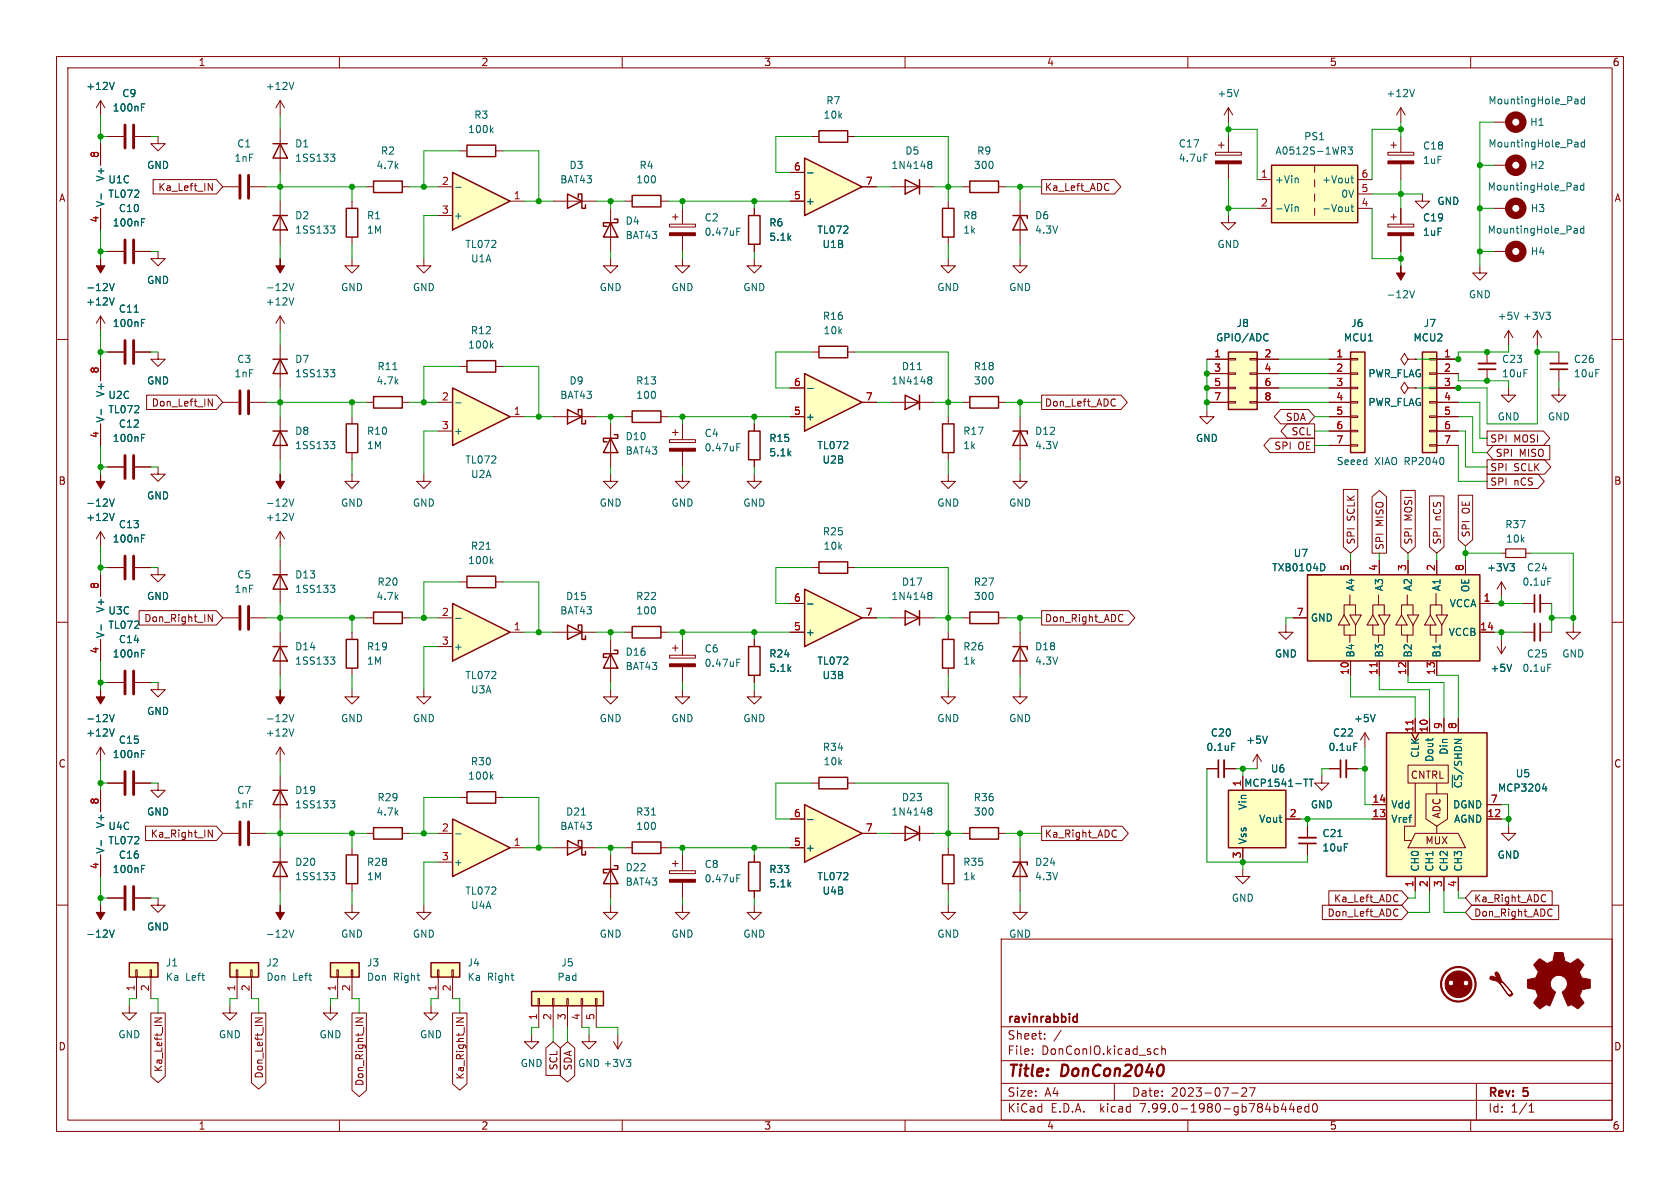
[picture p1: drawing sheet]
<svg xmlns="http://www.w3.org/2000/svg" width="297mm" height="210mm" viewBox="0 0 297 210" stroke-linecap="round" stroke-linejoin="round" font-family="sans-serif">
<defs><g id="words">
<g font-size="2.8" fill="#840000">
<text x="178" y="190.9">Title:</text>
<text x="187.7" y="190.9">DonCon2040</text>
</g>
<g font-size="2.1" fill="#840000">
<text x="178" y="184">Sheet:</text>
<text x="178" y="181.2">ravinrabbid</text>
<text x="178" y="186.7">File:</text>
<text x="184.1" y="186.7">DonConIO.kicad_sch</text>
<text x="178" y="196.9">KiCad</text>
<text x="178" y="194.1">Size:</text>
<text x="184.7" y="194.1">A4</text>
<text x="185.7" y="196.9">E.D.A.</text>
<text x="194.6" y="196.9">kicad</text>
<text x="200" y="194.1">Date:</text>
<text x="201.8" y="196.9">7.99.0-1980-gb784b44ed0</text>
<text x="207" y="194.1">2023-07-27</text>
<text x="263" y="194.3">Rev:</text>
<text x="263" y="196.9">Id:</text>
<text x="267.1" y="196.9">1/1</text>
<text x="269.4" y="194.3">5</text>
</g>
<g font-size="1.8" fill="#840000">
<text x="35" y="11.9">1</text>
<text x="85" y="11.9">2</text>
<text x="135" y="11.9">3</text>
<text x="185" y="11.9">4</text>
<text x="235" y="11.9">5</text>
<text x="285" y="11.9">6</text>
<text x="10.3" y="35.9">A</text>
<text x="27.9" y="34">Ka_Left_IN</text>
<text x="184.6" y="34">Ka_Left_ADC</text>
<text x="285.3" y="35.9">A</text>
<text x="26.7" y="72.1">Don_Left_IN</text>
<text x="184.6" y="72.1">Don_Left_ADC</text>
<text x="227.2" y="74.6">SDA</text>
<text x="228.2" y="77.2">SCL</text>
<text x="225.2" y="79.7">SPI</text>
<text x="229.5" y="79.7">OE</text>
<text x="263.4" y="78.4">SPI</text>
<text x="263.4" y="83.5">SPI</text>
<text x="264.3" y="81">SPI</text>
<text x="267.6" y="78.4">MOSI</text>
<text x="267.6" y="83.5">SCLK</text>
<text x="268.6" y="81">MISO</text>
<text x="10.3" y="85.9">B</text>
<text x="263.4" y="86">SPI</text>
<text x="267.6" y="86">nCS</text>
<text x="285.3" y="85.9">B</text>
<text x="239.7" y="92.1" transform="rotate(-90 239.7 92.1)">SCLK</text>
<text x="244.8" y="93.1" transform="rotate(-90 244.8 93.1)">MISO</text>
<text x="249.9" y="92.1" transform="rotate(-90 249.9 92.1)">MOSI</text>
<text x="255" y="92.1" transform="rotate(-90 255 92.1)">nCS</text>
<text x="260" y="95.1" transform="rotate(-90 260 95.1)">SPI</text>
<text x="260" y="90.8" transform="rotate(-90 260 90.8)">OE</text>
<text x="239.7" y="96.4" transform="rotate(-90 239.7 96.4)">SPI</text>
<text x="244.8" y="97.3" transform="rotate(-90 244.8 97.3)">SPI</text>
<text x="249.9" y="96.4" transform="rotate(-90 249.9 96.4)">SPI</text>
<text x="255" y="96.4" transform="rotate(-90 255 96.4)">SPI</text>
<text x="25.4" y="110.2">Don_Right_IN</text>
<text x="184.6" y="110.2">Don_Right_ADC</text>
<text x="10.3" y="135.9">C</text>
<text x="249.3" y="137.9">CNTRL</text>
<text x="285.3" y="135.9">C</text>
<text x="26.6" y="148.3">Ka_Right_IN</text>
<text x="184.6" y="148.3">Ka_Right_ADC</text>
<text x="251.9" y="149.5">MUX</text>
<text x="254.9" y="144.8" transform="rotate(-90 254.9 144.8)">ADC</text>
<text x="235.7" y="159.7">Ka_Left_ADC</text>
<text x="260.5" y="159.7">Ka_Right_ADC</text>
<text x="234.6" y="162.2">Don_Left_ADC</text>
<text x="260.5" y="162.2">Don_Right_ADC</text>
<text x="10.3" y="185.9">D</text>
<text x="285.3" y="185.9">D</text>
<text x="28.9" y="189.6" transform="rotate(-90 28.9 189.6)">Ka_Left_IN</text>
<text x="46.7" y="190.8" transform="rotate(-90 46.7 190.8)">Don_Left_IN</text>
<text x="82.2" y="190.9" transform="rotate(-90 82.2 190.9)">Ka_Right_IN</text>
<text x="98.7" y="189.3" transform="rotate(-90 98.7 189.3)">SCL</text>
<text x="101.3" y="189.4" transform="rotate(-90 101.3 189.4)">SDA</text>
<text x="64.5" y="192.1" transform="rotate(-90 64.5 192.1)">Don_Right_IN</text>
<text x="35" y="199.9">1</text>
<text x="85" y="199.9">2</text>
<text x="135" y="199.9">3</text>
<text x="185" y="199.9">4</text>
<text x="235" y="199.9">5</text>
<text x="285" y="199.9">6</text>
</g>
<g font-size="1.8" fill="#006464">
<text x="15.1" y="16.1">+12V</text>
<text x="21.5" y="17.4">C9</text>
<text x="46.9" y="16.1">+12V</text>
<text x="215.1" y="17.4">+5V</text>
<text x="245" y="17.4">+12V</text>
<text x="19.8" y="19.9">100nF</text>
<text x="82.7" y="23.7">100k</text>
<text x="83.7" y="21.2">R3</text>
<text x="145.5" y="21.2">10k</text>
<text x="146" y="18.6">R7</text>
<text x="263" y="18.6">MountingHole_Pad</text>
<text x="270.4" y="22.5">H1</text>
<text x="41.4" y="28.8">1nF</text>
<text x="41.8" y="26.3">C1</text>
<text x="52.1" y="26.3">D1</text>
<text x="52.1" y="28.8">1SS133</text>
<text x="67.2" y="27.5">R2</text>
<text x="159.9" y="27.5">D5</text>
<text x="172.6" y="27.5">R9</text>
<text x="208.3" y="26.3">C17</text>
<text x="208.3" y="28.8">4.7uF</text>
<text x="225.4" y="27.5">A0512S-1WR3</text>
<text x="230.5" y="25">PS1</text>
<text x="251.5" y="29.2">1uF</text>
<text x="251.5" y="26.6">C18</text>
<text x="263" y="26.3">MountingHole_Pad</text>
<text x="18.6" y="32.2" transform="rotate(-90 18.6 32.2)">V+</text>
<text x="19.1" y="32.6">U1C</text>
<text x="19.1" y="35.2">TL072</text>
<text x="25.9" y="30.1">GND</text>
<text x="66.5" y="30.1">4.7k</text>
<text x="98.9" y="32.6">BAT43</text>
<text x="100.6" y="30.1">D3</text>
<text x="112.4" y="32.6">100</text>
<text x="113" y="30.1">R4</text>
<text x="157.5" y="30.1">1N4148</text>
<text x="172.1" y="30.1">300</text>
<text x="225.3" y="32.6">+Vin</text>
<text x="233.6" y="32.6">+Vout</text>
<text x="237" y="35.2">0V</text>
<text x="262.9" y="33.9">MountingHole_Pad</text>
<text x="270.4" y="30.1">H2</text>
<text x="18.6" y="36.7" transform="rotate(-90 18.6 36.7)">V-</text>
<text x="19.8" y="40.2">100nF</text>
<text x="20.9" y="37.7">C10</text>
<text x="52.1" y="39">D2</text>
<text x="52.1" y="41.5">1SS133</text>
<text x="64.8" y="39">R1</text>
<text x="64.8" y="41.5">1M</text>
<text x="80.1" y="39">+</text>
<text x="110.5" y="39.9">D4</text>
<text x="124.5" y="39.3">C2</text>
<text x="124.5" y="41.9">0.47uF</text>
<text x="135.9" y="40.2">R6</text>
<text x="142.4" y="36.4">+</text>
<text x="144.4" y="41.5">TL072</text>
<text x="170.2" y="39">R8</text>
<text x="170.2" y="41.5">1k</text>
<text x="182.9" y="39">D6</text>
<text x="182.9" y="41.5">4.3V</text>
<text x="225.3" y="37.7">-Vin</text>
<text x="233.6" y="37.7">-Vout</text>
<text x="251.5" y="41.9">1uF</text>
<text x="251.5" y="39.3">C19</text>
<text x="254" y="36.4">GND</text>
<text x="262.9" y="41.5">MountingHole_Pad</text>
<text x="270.5" y="37.7">H3</text>
<text x="82.2" y="44">TL072</text>
<text x="83.2" y="46.6">U1A</text>
<text x="110.5" y="42.5">BAT43</text>
<text x="135.9" y="42.8">5.1k</text>
<text x="145.3" y="44">U1B</text>
<text x="215.1" y="44">GND</text>
<text x="270.5" y="45.3">H4</text>
<text x="15.1" y="51.7">-12V</text>
<text x="25.9" y="50.4">GND</text>
<text x="46.9" y="51.7">-12V</text>
<text x="60.2" y="51.7">GND</text>
<text x="72.9" y="51.7">GND</text>
<text x="105.9" y="51.7">GND</text>
<text x="118.6" y="51.7">GND</text>
<text x="131.3" y="51.7">GND</text>
<text x="165.6" y="51.7">GND</text>
<text x="178.3" y="51.7">GND</text>
<text x="245" y="52.9">-12V</text>
<text x="259.6" y="52.9">GND</text>
<text x="15.1" y="54.2">+12V</text>
<text x="19.8" y="58">100nF</text>
<text x="20.9" y="55.5">C11</text>
<text x="46.9" y="54.2">+12V</text>
<text x="83.1" y="59.3">R12</text>
<text x="145.4" y="56.7">R16</text>
<text x="145.5" y="59.3">10k</text>
<text x="218.5" y="58">J8</text>
<text x="238.8" y="58">J6</text>
<text x="251.6" y="58">J7</text>
<text x="264.7" y="56.7">+5V</text>
<text x="269.1" y="56.7">+3V3</text>
<text x="41.8" y="64.4">C3</text>
<text x="52.1" y="64.4">D7</text>
<text x="66.6" y="65.6">R11</text>
<text x="82.7" y="61.8">100k</text>
<text x="159.3" y="65.6">D11</text>
<text x="172" y="65.6">R18</text>
<text x="214.9" y="60.6">GPIO/ADC</text>
<text x="237.5" y="60.6">MCU1</text>
<text x="249.8" y="60.6">MCU2</text>
<text x="265.4" y="64.4">C23</text>
<text x="278.1" y="64.4">C26</text>
<text x="18.6" y="70.3" transform="rotate(-90 18.6 70.3)">V+</text>
<text x="19.1" y="70.7">U2C</text>
<text x="25.9" y="68.2">GND</text>
<text x="41.4" y="66.9">1nF</text>
<text x="52.1" y="66.9">1SS133</text>
<text x="66.5" y="68.2">4.7k</text>
<text x="98.9" y="70.7">BAT43</text>
<text x="100.6" y="68.2">D9</text>
<text x="112.4" y="68.2">R13</text>
<text x="112.4" y="70.7">100</text>
<text x="157.5" y="68.2">1N4148</text>
<text x="172.1" y="68.2">300</text>
<text x="241.8" y="66.9">PWR_FLAG</text>
<text x="241.8" y="72">PWR_FLAG</text>
<text x="265.4" y="66.9">10uF</text>
<text x="278.1" y="66.9">10uF</text>
<text x="18.6" y="74.8" transform="rotate(-90 18.6 74.8)">V-</text>
<text x="19.1" y="73.3">TL072</text>
<text x="20.9" y="75.8">C12</text>
<text x="52.1" y="77.1">D8</text>
<text x="64.8" y="77.1">R10</text>
<text x="80.1" y="77.1">+</text>
<text x="124.5" y="77.4">C4</text>
<text x="142.4" y="74.5">+</text>
<text x="170.2" y="77.1">R17</text>
<text x="182.9" y="77.1">D12</text>
<text x="264.7" y="74.5">GND</text>
<text x="273.6" y="74.5">GND</text>
<text x="19.8" y="78.3">100nF</text>
<text x="52.1" y="79.6">1SS133</text>
<text x="64.8" y="79.6">1M</text>
<text x="82.2" y="82.1">TL072</text>
<text x="110.5" y="78">D10</text>
<text x="110.5" y="80.6">BAT43</text>
<text x="124.5" y="80">0.47uF</text>
<text x="135.9" y="80.9">5.1k</text>
<text x="135.9" y="78.3">R15</text>
<text x="144.4" y="79.6">TL072</text>
<text x="145.3" y="82.1">U2B</text>
<text x="170.2" y="79.6">1k</text>
<text x="182.9" y="79.6">4.3V</text>
<text x="211.3" y="78.3">GND</text>
<text x="15.1" y="89.8">-12V</text>
<text x="25.9" y="88.5">GND</text>
<text x="46.9" y="89.8">-12V</text>
<text x="60.2" y="89.8">GND</text>
<text x="72.9" y="89.8">GND</text>
<text x="83.2" y="84.7">U2A</text>
<text x="105.9" y="89.8">GND</text>
<text x="118.6" y="89.8">GND</text>
<text x="131.3" y="89.8">GND</text>
<text x="165.6" y="89.8">GND</text>
<text x="178.3" y="89.8">GND</text>
<text x="15.1" y="92.3">+12V</text>
<text x="20.9" y="93.6">C13</text>
<text x="46.9" y="92.3">+12V</text>
<text x="145.4" y="94.8">R25</text>
<text x="266" y="93.6">R37</text>
<text x="19.8" y="96.1">100nF</text>
<text x="82.7" y="99.9">100k</text>
<text x="83.1" y="97.4">R21</text>
<text x="145.5" y="97.4">10k</text>
<text x="224.8" y="101.2">TXB0104D</text>
<text x="228.6" y="98.7">U7</text>
<text x="262.8" y="101.2">+3V3</text>
<text x="266.1" y="96.1">10k</text>
<text x="269.8" y="101.2">C24</text>
<text x="25.9" y="106.3">GND</text>
<text x="41.4" y="105">1nF</text>
<text x="41.8" y="102.5">C5</text>
<text x="52.1" y="102.5">D13</text>
<text x="52.1" y="105">1SS133</text>
<text x="66.5" y="106.3">4.7k</text>
<text x="66.6" y="103.7">R20</text>
<text x="100" y="106.3">D15</text>
<text x="112.4" y="106.3">R22</text>
<text x="157.5" y="106.3">1N4148</text>
<text x="159.3" y="103.7">D17</text>
<text x="172" y="103.7">R27</text>
<text x="172.1" y="106.3">300</text>
<text x="239.6" y="104.6" transform="rotate(-90 239.6 104.6)">A4</text>
<text x="244.7" y="104.6" transform="rotate(-90 244.7 104.6)">A3</text>
<text x="249.8" y="104.6" transform="rotate(-90 249.8 104.6)">A2</text>
<text x="254.9" y="104.6" transform="rotate(-90 254.9 104.6)">A1</text>
<text x="256.2" y="107.5">VCCA</text>
<text x="259.9" y="104.8" transform="rotate(-90 259.9 104.8)">OE</text>
<text x="269.1" y="103.7">0.1uF</text>
<text x="18.6" y="112.9" transform="rotate(-90 18.6 112.9)">V-</text>
<text x="18.6" y="108.4" transform="rotate(-90 18.6 108.4)">V+</text>
<text x="19.1" y="108.8">U3C</text>
<text x="19.1" y="111.4">TL072</text>
<text x="20.9" y="113.9">C14</text>
<text x="98.9" y="108.8">BAT43</text>
<text x="112.4" y="108.8">100</text>
<text x="142.4" y="112.6">+</text>
<text x="231.6" y="110.1">GND</text>
<text x="256" y="112.6">VCCB</text>
<text x="19.8" y="116.4">100nF</text>
<text x="52.1" y="115.2">D14</text>
<text x="52.1" y="117.7">1SS133</text>
<text x="64.8" y="117.7">1M</text>
<text x="64.8" y="115.2">R19</text>
<text x="80.1" y="115.2">+</text>
<text x="110.5" y="116.1">D16</text>
<text x="110.5" y="118.7">BAT43</text>
<text x="124.5" y="115.5">C6</text>
<text x="124.5" y="118.1">0.47uF</text>
<text x="135.9" y="119">5.1k</text>
<text x="135.9" y="116.4">R24</text>
<text x="144.4" y="117.7">TL072</text>
<text x="170.2" y="115.2">R26</text>
<text x="170.2" y="117.7">1k</text>
<text x="182.9" y="115.2">D18</text>
<text x="182.9" y="117.7">4.3V</text>
<text x="225.3" y="116.4">GND</text>
<text x="239.6" y="116.3" transform="rotate(-90 239.6 116.3)">B4</text>
<text x="244.7" y="116.3" transform="rotate(-90 244.7 116.3)">B3</text>
<text x="249.8" y="116.3" transform="rotate(-90 249.8 116.3)">B2</text>
<text x="254.9" y="116.3" transform="rotate(-90 254.9 116.3)">B1</text>
<text x="263.4" y="119">+5V</text>
<text x="269" y="119">0.1uF</text>
<text x="269.8" y="116.4">C25</text>
<text x="276.1" y="116.4">GND</text>
<text x="82.2" y="120.2">TL072</text>
<text x="83.2" y="122.8">U3A</text>
<text x="145.3" y="120.2">U3B</text>
<text x="15.1" y="127.9">-12V</text>
<text x="15.1" y="130.4">+12V</text>
<text x="20.9" y="131.7">C15</text>
<text x="25.9" y="126.6">GND</text>
<text x="46.9" y="127.9">-12V</text>
<text x="46.9" y="130.4">+12V</text>
<text x="60.2" y="127.9">GND</text>
<text x="72.9" y="127.9">GND</text>
<text x="105.9" y="127.9">GND</text>
<text x="118.6" y="127.9">GND</text>
<text x="131.3" y="127.9">GND</text>
<text x="165.6" y="127.9">GND</text>
<text x="178.3" y="127.9">GND</text>
<text x="214" y="130.4">C20</text>
<text x="220.2" y="131.7">+5V</text>
<text x="235.6" y="130.4">C22</text>
<text x="239.3" y="127.9">+5V</text>
<text x="19.8" y="134.2">100nF</text>
<text x="83.1" y="135.5">R30</text>
<text x="145.4" y="132.9">R34</text>
<text x="145.5" y="135.5">10k</text>
<text x="213.2" y="132.9">0.1uF</text>
<text x="224.6" y="136.8">U6</text>
<text x="234.8" y="132.9">0.1uF</text>
<text x="251.1" y="134.1" transform="rotate(-90 251.1 134.1)">CLK</text>
<text x="253.6" y="134.8" transform="rotate(-90 253.6 134.8)">Dout</text>
<text x="256.1" y="133.5" transform="rotate(-90 256.1 133.5)">Din</text>
<text x="267.9" y="137.6">U5</text>
<text x="41.4" y="143.1">1nF</text>
<text x="41.8" y="140.6">C7</text>
<text x="52.1" y="140.6">D19</text>
<text x="52.1" y="143.1">1SS133</text>
<text x="66.6" y="141.8">R29</text>
<text x="82.7" y="138">100k</text>
<text x="159.3" y="141.8">D23</text>
<text x="172" y="141.8">R36</text>
<text x="219.9" y="139.3">MCP1541-TT</text>
<text x="220.6" y="143.3" transform="rotate(-90 220.6 143.3)">Vin</text>
<text x="231.6" y="143.1">GND</text>
<text x="245.9" y="143.1">Vdd</text>
<text x="256.8" y="143.1">DGND</text>
<text x="258.7" y="139.5" transform="rotate(-90 258.7 139.5)">~{CS}/SHDN</text>
<text x="264.7" y="140.1">MCP3204</text>
<text x="18.6" y="146.5" transform="rotate(-90 18.6 146.5)">V+</text>
<text x="19.1" y="146.9">U4C</text>
<text x="19.1" y="149.5">TL072</text>
<text x="25.9" y="144.4">GND</text>
<text x="66.5" y="144.4">4.7k</text>
<text x="98.9" y="146.9">BAT43</text>
<text x="100" y="144.4">D21</text>
<text x="112.4" y="144.4">R31</text>
<text x="112.4" y="146.9">100</text>
<text x="157.5" y="144.4">1N4148</text>
<text x="172.1" y="144.4">300</text>
<text x="220.6" y="149.4" transform="rotate(-90 220.6 149.4)">Vss</text>
<text x="222.5" y="145.6">Vout</text>
<text x="233.7" y="148.2">C21</text>
<text x="245.9" y="145.6">Vref</text>
<text x="257" y="145.6">AGND</text>
<text x="18.6" y="151" transform="rotate(-90 18.6 151)">V-</text>
<text x="19.8" y="154.5">100nF</text>
<text x="20.9" y="152">C16</text>
<text x="52.1" y="153.3">D20</text>
<text x="52.1" y="155.8">1SS133</text>
<text x="64.8" y="155.8">1M</text>
<text x="64.8" y="153.3">R28</text>
<text x="80.1" y="153.3">+</text>
<text x="110.5" y="154.2">D22</text>
<text x="124.5" y="153.6">C8</text>
<text x="135.9" y="154.5">R33</text>
<text x="142.4" y="150.7">+</text>
<text x="144.4" y="155.8">TL072</text>
<text x="170.2" y="153.3">R35</text>
<text x="170.2" y="155.8">1k</text>
<text x="182.9" y="153.3">D24</text>
<text x="182.9" y="155.8">4.3V</text>
<text x="233.7" y="150.7">10uF</text>
<text x="251.1" y="154.2" transform="rotate(-90 251.1 154.2)">CH0</text>
<text x="253.6" y="154.2" transform="rotate(-90 253.6 154.2)">CH1</text>
<text x="256.1" y="154.2" transform="rotate(-90 256.1 154.2)">CH2</text>
<text x="258.7" y="154.2" transform="rotate(-90 258.7 154.2)">CH3</text>
<text x="264.7" y="152">GND</text>
<text x="82.2" y="158.3">TL072</text>
<text x="83.2" y="160.9">U4A</text>
<text x="110.5" y="156.8">BAT43</text>
<text x="124.5" y="156.2">0.47uF</text>
<text x="135.9" y="157.1">5.1k</text>
<text x="145.3" y="158.3">U4B</text>
<text x="217.7" y="159.6">GND</text>
<text x="15.1" y="166">-12V</text>
<text x="25.9" y="164.7">GND</text>
<text x="46.9" y="166">-12V</text>
<text x="60.2" y="166">GND</text>
<text x="72.9" y="166">GND</text>
<text x="105.9" y="166">GND</text>
<text x="118.6" y="166">GND</text>
<text x="131.3" y="166">GND</text>
<text x="165.6" y="166">GND</text>
<text x="178.3" y="166">GND</text>
<text x="29.2" y="171">J1</text>
<text x="29.2" y="173.6">Ka</text>
<text x="32.8" y="173.6">Left</text>
<text x="47" y="171">J2</text>
<text x="47" y="173.6">Don</text>
<text x="51.7" y="173.6">Left</text>
<text x="64.8" y="171">J3</text>
<text x="64.8" y="173.6">Don</text>
<text x="69.5" y="173.6">Right</text>
<text x="82.6" y="171">J4</text>
<text x="82.6" y="173.6">Ka</text>
<text x="86.1" y="173.6">Right</text>
<text x="98.4" y="173.6">Pad</text>
<text x="99.1" y="171">J5</text>
<text x="20.8" y="183.7">GND</text>
<text x="38.6" y="183.7">GND</text>
<text x="56.4" y="183.7">GND</text>
<text x="74.2" y="183.7">GND</text>
<text x="91.9" y="188.8">GND</text>
<text x="102.1" y="188.8">GND +3V3</text>
</g>
<g font-size="1.8" fill="#a90000">
<text x="17.5" y="28" transform="rotate(-90 17.5 28)">8</text>
<text x="78" y="32.8">2</text>
<text x="90.7" y="35.3">1</text>
<text x="140.3" y="35.3">5</text>
<text x="140.3" y="30.2">6</text>
<text x="153" y="32.8">7</text>
<text x="222.8" y="31.5">1</text>
<text x="240.6" y="34">5</text>
<text x="240.6" y="31.5">6</text>
<text x="17.5" y="39.4" transform="rotate(-90 17.5 39.4)">4</text>
<text x="78" y="37.8">3</text>
<text x="222.8" y="36.6">2</text>
<text x="240.6" y="36.6">4</text>
<text x="214.6" y="63.2">1</text>
<text x="214.6" y="65.8">3</text>
<text x="223.4" y="63.2">2</text>
<text x="223.4" y="65.8">4</text>
<text x="236.1" y="63.2">1</text>
<text x="236.1" y="65.8">2</text>
<text x="255.2" y="63.2">1</text>
<text x="255.2" y="65.8">2</text>
<text x="17.5" y="66.1" transform="rotate(-90 17.5 66.1)">8</text>
<text x="78" y="70.9">2</text>
<text x="140.3" y="68.3">6</text>
<text x="153" y="70.9">7</text>
<text x="214.6" y="68.3">5</text>
<text x="214.6" y="70.9">7</text>
<text x="223.4" y="68.3">6</text>
<text x="223.4" y="70.9">8</text>
<text x="236.1" y="68.3">3</text>
<text x="236.1" y="70.9">4</text>
<text x="255.2" y="68.3">3</text>
<text x="255.2" y="70.9">4</text>
<text x="17.5" y="77.5" transform="rotate(-90 17.5 77.5)">4</text>
<text x="78" y="75.9">3</text>
<text x="90.7" y="73.4">1</text>
<text x="140.3" y="73.4">5</text>
<text x="236.1" y="73.4">5</text>
<text x="236.1" y="75.9">6</text>
<text x="255.2" y="73.4">5</text>
<text x="255.2" y="75.9">6</text>
<text x="236.1" y="78.5">7</text>
<text x="255.2" y="78.5">7</text>
<text x="238.5" y="101" transform="rotate(-90 238.5 101)">5</text>
<text x="243.6" y="101" transform="rotate(-90 243.6 101)">4</text>
<text x="248.7" y="101" transform="rotate(-90 248.7 101)">3</text>
<text x="253.7" y="101" transform="rotate(-90 253.7 101)">2</text>
<text x="258.8" y="101" transform="rotate(-90 258.8 101)">8</text>
<text x="17.5" y="104.2" transform="rotate(-90 17.5 104.2)">8</text>
<text x="140.3" y="106.4">6</text>
<text x="262.2" y="106.4">1</text>
<text x="78" y="109">2</text>
<text x="90.7" y="111.5">1</text>
<text x="140.3" y="111.5">5</text>
<text x="153" y="109">7</text>
<text x="229.2" y="109">7</text>
<text x="261.6" y="111.5">14</text>
<text x="17.5" y="115.6" transform="rotate(-90 17.5 115.6)">4</text>
<text x="78" y="114">3</text>
<text x="238.5" y="119.4" transform="rotate(-90 238.5 119.4)">10</text>
<text x="243.6" y="119.4" transform="rotate(-90 243.6 119.4)">11</text>
<text x="248.7" y="119.4" transform="rotate(-90 248.7 119.4)">12</text>
<text x="253.7" y="119.4" transform="rotate(-90 253.7 119.4)">13</text>
<text x="249.9" y="129.6" transform="rotate(-90 249.9 129.6)">11</text>
<text x="252.5" y="129.6" transform="rotate(-90 252.5 129.6)">10</text>
<text x="255" y="129" transform="rotate(-90 255 129)">9</text>
<text x="257.6" y="129" transform="rotate(-90 257.6 129)">8</text>
<text x="17.5" y="142.3" transform="rotate(-90 17.5 142.3)">8</text>
<text x="219.5" y="139.1" transform="rotate(-90 219.5 139.1)">1</text>
<text x="242.5" y="142">14</text>
<text x="263.5" y="142">7</text>
<text x="78" y="147.1">2</text>
<text x="90.7" y="149.6">1</text>
<text x="140.3" y="149.6">5</text>
<text x="140.3" y="144.5">6</text>
<text x="153" y="147.1">7</text>
<text x="227.9" y="144.5">2</text>
<text x="242.5" y="144.5">13</text>
<text x="262.8" y="144.5">12</text>
<text x="17.5" y="153.7" transform="rotate(-90 17.5 153.7)">4</text>
<text x="78" y="152.1">3</text>
<text x="219.5" y="151.8" transform="rotate(-90 219.5 151.8)">3</text>
<text x="249.9" y="156.9" transform="rotate(-90 249.9 156.9)">1</text>
<text x="252.5" y="156.9" transform="rotate(-90 252.5 156.9)">2</text>
<text x="255" y="156.9" transform="rotate(-90 255 156.9)">3</text>
<text x="257.6" y="156.9" transform="rotate(-90 257.6 156.9)">4</text>
<text x="23.9" y="175.3" transform="rotate(-90 23.9 175.3)">1</text>
<text x="26.4" y="175.3" transform="rotate(-90 26.4 175.3)">2</text>
<text x="41.7" y="175.3" transform="rotate(-90 41.7 175.3)">1</text>
<text x="44.2" y="175.3" transform="rotate(-90 44.2 175.3)">2</text>
<text x="59.4" y="175.3" transform="rotate(-90 59.4 175.3)">1</text>
<text x="62" y="175.3" transform="rotate(-90 62 175.3)">2</text>
<text x="77.2" y="175.3" transform="rotate(-90 77.2 175.3)">1</text>
<text x="79.8" y="175.3" transform="rotate(-90 79.8 175.3)">2</text>
<text x="95" y="180.4" transform="rotate(-90 95 180.4)">1</text>
<text x="97.5" y="180.4" transform="rotate(-90 97.5 180.4)">2</text>
<text x="100.1" y="180.4" transform="rotate(-90 100.1 180.4)">3</text>
<text x="102.6" y="180.4" transform="rotate(-90 102.6 180.4)">4</text>
<text x="105.2" y="180.4" transform="rotate(-90 105.2 180.4)">5</text>
</g>
<g font-size="1.8" fill="#0000c2">
<text x="236.2" y="82.3">Seeed</text>
<text x="243" y="82.3">XIAO RP2040</text>
</g>
</g></defs>
<g fill="none" stroke="#840000" stroke-width=".18">
<path d="M10 10h277v190h-277zM12 12h273v186h-273zM60 10v2M110 10v2M160 10v2M210 10v2M260 10v2M10 60h2M285 60h2M10 110h2M285 110h2M10 160h2"/>
<path d="M285 160h2M177 166h108v32h-108zM60 198v2M110 198v2M160 198v2M177 194.5h108M177 191.5h108M177 187.5h108M177 181.5h108M182.5 186.3v.1M182.5 185.5v.1M184.7 183.6v.1"/>
<path d="M184.7 182.8v.1M187.6 182.1l-1.3 2M197 191.5v3M204.3 185.4l.4 .1M204.7 186.3l-.4 .1M205.4 185.5l.2-.1 .4 .1v.9M205.4 184.9v1.5M210 198v2M217.7 193.2h1.2M219.5 192.4l.6-.1 .2 .1 .1 .3-.9 1.1h.9M220.9 192.3h1l-.7 1.5M226.5 196.1h1"/>
<path d="M227.2 195.6v1M228.3 195l-.3 1.1h.9M228.7 195.6v1M229.4 196.1l.7-.1-.1-.3-.4-.1-.2 .2 .1 .7h.5M231.4 195.7l-.4-.1-.3 .3v.4l.1 .2h.6M231.4 195.1v1.5M232.2 195.2l.2-.1a.81 .81 0 0 1 .6 .6 .81 .81 0 0 1-.3 .8l-.2 .1a.81 .81 0 0 1-.3-1.4zM260 198v2M261 191.5v6.5M270.3 196.6h.9M270.3 195.5l.4-.4v1.5"/>
</g>
<path d="M190 179.7l.4 .1M190.4 179.2v1.5M190.4 180.6l-.4 .1" fill="none" stroke="#840000" stroke-width=".3"/>
<path d="M80 30.5l10.2 5.1-10.2 5z" fill="#ffffc2"/>
<path d="M61.2 36.8h2v5.1h-2zM66 32h5.1v2h-5.1zM80 30.5l10.2 5.1-10.2 5zM82.5 25.7h5.1v2h-5.1zM61.2 74.9h2v5.1h-2zM66 70.1h5.1v2h-5.1zM82.5 63.8h5.1v2h-5.1zM217.2 62.2h5v10.2h-5zM238.8 62.2h2.5v17.8h-2.5zM251.5 62.2h2.5v17.8h-2.5zM217.2 139.7h10.1v10.2h-10.1z" fill="none" stroke="#840000" stroke-width=".25"/>
<g fill="none" stroke="#840000" stroke-width=".18">
<path d="M62.2 35.6v1.2M64.8 33h1.2M71.1 33h1.3M77.5 33h2.5M77.5 38.1h2.5M81.3 26.7h1.2M87.6 26.7h1.3M90.2 35.6h2.5M62.2 45.7v1.3h1.3l-1.3 1.3-1.2-1.3h1.2M62.2 41.9v1.3M74.9 45.7v1.3h1.3l-1.3 1.3-1.2-1.3h1.2M62.2 73.7v1.2"/>
<path d="M64.8 71.1h1.2M71.1 71.1h1.3M81.3 64.8h1.2M87.6 64.8h1.3M213.4 63.5h3.8M213.4 66h3.8M213.4 68.6h3.8M213.4 71.1h3.8M217.2 71h1.2v.2h-1.2zM217.2 68.5h1.2v.2h-1.2zM217.2 65.9h1.2v.3h-1.2zM217.2 63.4h1.2v.2h-1.2z"/>
<path d="M221 71h1.2v.2h-1.2zM221 68.5h1.2v.2h-1.2zM221 65.9h1.2v.3h-1.2zM221 63.4h1.2v.2h-1.2zM222.2 63.5h3.9M222.2 66h3.9M222.2 68.6h3.9M222.2 71.1h3.9M234.9 63.5h3.9M234.9 66h3.9M234.9 68.6h3.9M234.9 71.1h3.9"/>
<path d="M234.9 73.7h3.9M234.9 76.2h3.9M234.9 78.7h3.9M238.8 78.6h1.2v.3h-1.2zM238.8 76.1h1.2v.2h-1.2zM238.8 73.5h1.2v.3h-1.2zM238.8 71h1.2v.2h-1.2zM238.8 68.5h1.2v.2h-1.2zM238.8 65.9h1.2v.3h-1.2zM238.8 63.4h1.2v.2h-1.2zM248.9 63.5l-.6-1-.7 1 .7 1 .6-1h1.3M248.9 68.6l-.6-1-.7 1 .7 1 .6-1h1.3"/>
<path d="M250.2 63.5h.1M250.2 68.6h.1M252.7 78.6h1.3v.3h-1.3zM252.7 76.1h1.3v.2h-1.3zM252.7 73.5h1.3v.3h-1.3zM252.7 71h1.3v.2h-1.3zM252.7 68.5h1.3v.2h-1.3zM252.7 65.9h1.3v.3h-1.3zM252.7 63.4h1.3v.2h-1.3zM254 63.5h3.8M254 66h3.8M254 68.6h3.8"/>
<path d="M254 71.1h3.8M254 73.7h3.8M254 76.2h3.8M254 78.7h3.8M62.2 80v1.3M219.7 137.2v2.5M233.7 137.2v1.2h1.2l-1.2 1.3-1.3-1.3h1.3M234.9 135.9h2.1M238 135.9h2M241.3 129.5l-.8 1.3M241.3 129.5v2.6M241.3 129.5l.8 1.3"/>
<path d="M219.7 153.7v1.2h1.3l-1.3 1.3-1.3-1.3h1.3M219.7 149.9v2.5M227.3 144.8h2.6"/>
</g>
<g fill="none" stroke="#006464" stroke-width=".18">
<path d="M80.5 33.1h1M86.8 23l.4 .4M87.2 22.6l-.5 .5M223.9 59l.3 .1M69.5 65.3h.7M86.8 61.1l.4 .4M87.2 60.7l-.5 .5M224.2 60.1l-.3 .2M230.5 137.7h.7M231.5 137.7h.7M231.8 137.7v1.3M239.3 131.4h.6"/>
<path d="M243.1 126.3l-.4 1.3"/>
</g>
<g fill="#ffffc2" stroke="#ffffc2" stroke-width=".18">
<path d="M217.2 62.2h5v10.2h-5z"/>
<path d="M251.5 62.2h2.5v17.8h-2.5z"/>
<path d="M238.8 62.2h2.5v17.8h-2.5z"/>
<path d="M217.2 139.7h10.1v10.2h-10.1z"/>
</g>
<path d="M238 134.4v3" fill="none" stroke="#840000" stroke-width=".33"/>
<path d="M237 134.4v3" fill="none" stroke="#840000" stroke-width=".3"/>
<path d="M80 68.6l10.2 5.1-10.2 5z" fill="#ffffc2"/>
<g fill="none" stroke="#840000" stroke-width=".25">
<path d="M48.3 38.1h2.5M49.5 38.1l1.3 2.5h-2.5zM100.3 34.3l2.6 1.3-2.6 1.2zM102.2 34.9v-.6h.7v2.5h.6v-.6M107.9 39.4l1.3 2.5h-2.5zM108.6 38.7h.6v.7h-2.5v.6h.6M111.8 34.5h5v2.1h-5zM80 68.6l10.2 5.1-10.2 5zM100.3 72.4l2.6 1.3-2.6 1.2zM102.2 73v-.6h.7v2.5h.6v-.6M107.9 77.5l1.3 2.5h-2.5zM108.6 76.8h.6v.7h-2.5v.6h.6"/>
<path d="M111.8 72.6h5v2.1h-5zM245.1 129.5h17.8v25.4h-17.8zM22.9 170.2h5v2.5h-5zM76.2 170.2h5.1v2.5h-5.1z"/>
</g>
<g fill="none" stroke="#840000" stroke-width=".18">
<path d="M49.5 35.6v7.6M97.8 35.6h7.6M107.9 36.8v7.7M110.5 35.6h1.3M116.8 35.6h1.3M118.4 39.6h4.5v.5h-4.5zM118.9 38.4h1M119.4 37.8v1.1M120.6 36.8v2.8M49.5 55.9v2.5M49.5 55.9l-.7 1.3M49.5 55.9l.8 1.3"/>
<path d="M107.9 45.7v1.3h1.3l-1.3 1.3-1.2-1.3h1.2M120.6 45.7v1.3h1.3l-1.3 1.3-1.2-1.3h1.2M120.6 41.7v2.8M133.3 45.7v1.3h1.3l-1.3 1.3-1.2-1.3h1.2M261.6 47v1.3h1.3l-1.3 1.2-1.3-1.2h1.3M266.7 58.4l-.8 1.3M266.7 58.4v2.6M266.7 58.4l.8 1.3M271.8 58.4l-.8 1.3M271.8 58.4v2.6M271.8 58.4l.7 1.3M77.5 71.1h2.5"/>
<path d="M77.5 76.2h2.5M90.2 73.7h2.5M97.8 73.7h7.6M107.9 74.9v7.7M110.5 73.7h1.3M116.8 73.7h1.3M118.4 77.7h4.5v.5h-4.5zM118.9 76.5h1M119.4 75.9v1.1M120.6 74.9v2.8M120.6 79.8v2.8M262.9 62.2v2.1"/>
<path d="M262.9 65.3v2M266.7 68.6v1.3h1.3l-1.3 1.2-1.3-1.2h1.3M275.6 68.6v1.3h1.3l-1.3 1.2-1.3-1.2h1.3M275.6 62.2v2.1M275.6 65.3v2M49.5 94l-.7 1.3M49.5 94v2.5M49.5 94l.8 1.3M74.9 83.8v1.3h1.3l-1.3 1.3-1.2-1.3h1.2M107.9 83.8v1.3h1.3l-1.3 1.3-1.2-1.3h1.2M120.6 83.8v1.3h1.3l-1.3 1.3-1.2-1.3h1.2M133.3 83.8v1.3h1.3l-1.3 1.3-1.2-1.3h1.2"/>
<path d="M17.8 101.6v3.8M17.8 113v3.8M27.9 100.3v1.3h1.3l-1.3 1.3-1.2-1.3h1.2M39.4 109.2h2.8M44.2 109.2h2.8M227.3 110.5v1.3h1.3l-1.3 1.2-1.2-1.2h1.2M278.1 110.5v1.3h1.3l-1.3 1.2-1.2-1.2h1.2M17.8 132.1l-.8 1.3M17.8 132.1v2.5M17.8 132.1l.7 1.3M19 138.4h2.8M23.9 138.4h2.8"/>
<path d="M27.9 120.7v1.2h1.3l-1.3 1.3-1.2-1.3h1.2M74.9 121.9v1.3h1.3l-1.3 1.3-1.2-1.3h1.2M213.4 135.9h2M216.4 135.9h2M222.2 133.4l-.7 1.2M222.2 133.4v2.5M222.2 133.4l.8 1.2M248.9 135.3h7.1v3.1h-7.1zM249.6 129.5l.6 1.3 .6-1.3M250.2 138.4v7.7h-1.9v2.5h1.3M250.2 127v2.5M252.7 127v2.5"/>
<path d="M254 138.4v1.9M255.3 127v2.5M257.8 127v2.5M231.1 146.1v2M231.1 149.1v2M242.6 144.8h2.5M242.6 142.2h2.5M250.2 147.3h7.6l1.3 2.6h-10.2zM250.2 154.9v2.6M252.1 140.3h3.8v4.5l-1.9 1.3-1.9-1.3zM252.7 154.9v2.6M254 146.1v1.2"/>
<path d="M255.3 154.9v2.6M257.8 154.9v2.6M262.9 144.8h2.5M262.9 142.2h2.5M266.7 146.1v1.2h1.3l-1.3 1.3-1.3-1.3h1.3M24 171.5h.3v1.2h-.3zM24.1 172.7v3.8M26.5 171.5h.3v1.2h-.3zM26.7 172.7v3.8M77.3 171.5h.3v1.2h-.3zM77.5 172.7v3.8M79.9 171.5h.2v1.2h-.2z"/>
<path d="M80 172.7v3.8"/>
</g>
<g fill="none" stroke="#006464" stroke-width=".18">
<path d="M58.4 39.9h.8l-.4 .5 .3 .2 .1 .4-.2 .2h-.4M51.1 50.1l.4 1.3 .4-1.3M51.9 52.6l-.4 1.3M130.3 40.9h.4M130.3 40.3h.6M249.2 51.4l.4 1.2 .5-1.2M268.5 55.2l-.4 1.3M273.3 55.2h.8l-.4 .5M273.8 55.7l.3 .2v.3l-.3 .3M80.5 71.2h1M130.3 79h.4M130.3 78.4h.6"/>
<path d="M51.9 90.7l-.4 1.3M17.9 110.4v1M19.4 126.3l.4 1.3 .4-1.3M20.2 128.8l-.4 1.3M25 133.3h.4M25 132.7h.6M217.8 131.4h.6M224.1 130.1l-.5 1.3M272.7 139.4h.8M273.3 139v.9M236.5 147.9h.7"/>
</g>
<path d="M42.4 107.2v4.1M43.9 107.2v4.1M22.1 136.4v4.1M23.6 136.4v4.1" fill="none" stroke="#840000" stroke-width=".51"/>
<path d="M261.4 64.3h3M274.1 64.3h3M216.4 134.4v3M229.6 148.1h3.1" fill="none" stroke="#840000" stroke-width=".33"/>
<path d="M261.4 65.3h3M274.1 65.3h3M215.4 134.4v3M229.6 149.1h3.1" fill="none" stroke="#840000" stroke-width=".3"/>
<g fill="#840000" stroke="#840000" stroke-width=".18">
<path d="M17.8 121.9v1.3h.7l-.7 1.3-.8-1.3h.8z"/>
<path d="M49.5 45.7v1.3h.8l-.8 1.3-.7-1.3h.7z"/>
<path d="M263.5 172.6h.4l.8 .4-.4-.7a.32 .32 0 0 1 .2-.5 .32 .32 0 0 1 .4 .3l.6 1.3 1.6 1.7 .2 .6h.2l-.3 .1 .1 .1h-.2v.2l-.2-.1v.2v-.2l-.4-.3-1.4-1.9 1.3 1.7a.42 .42 0 0 0 .4 .4 .42 .42 0 0 0 .4-.4l-1.6-2-.2 .2h-.2l.1 .1h-.2l-.5-.3-1-.4a.32 .32 0 0 1-.1-.5z"/>
<path d="M271.7 170l.5-.5 .9 .6a.62 .62 0 0 0 1 0l.2-.1a1.62 1.62 0 0 0 .5-1.4l.1-.2h1.4l.2 .8a.74 .74 0 0 0 .7 .9l.5 .2 1.3-.8 1 1-.4 .7a.75 .75 0 0 0-.1 1.2l.2 .5 1.4 .3 .1 1.5-1.5 .2v.2a1.23 1.23 0 0 0-.3 1.2l.6 1-.1 .1-1 .9-.8-.5a.54 .54 0 0 0-.8 0l-1.1-2.3a2.33 2.33 0 0 0 .9-2 1.54 1.54 0 0 0-2.5-.7 1.54 1.54 0 0 0 .4 2.6l-1.1 2.4a.69 .69 0 0 0-1.1 .2l-.6 .3-1.1-1 .8-1.2-.2-.6a.71 .71 0 0 0-.9-.7l-.7-.2v-1.4l.4-.1a1.11 1.11 0 0 0 1.2-.7 .72 .72 0 0 0-.2-1.2l-.4-.7z"/>
<path d="M257.2 175h.3l.3-.3 .3 .2 .4 .1a.73 .73 0 0 1-.9 .8l-.2-.3z"/>
<path d="M255.6 171.7a3.1 3.1 0 0 1 5 .7 3.1 3.1 0 0 1-2 4.6 3.1 3.1 0 0 1-3.9-3h.2v.2a2.94 2.94 0 0 0 4.4 2.4 2.94 2.94 0 0 0 0-5.1 2.94 2.94 0 0 0-4.4 2.5h-.2v-.2a3.2 3.2 0 0 1 .9-2.1z"/>
<path d="M256.2 172.3a2.37 2.37 0 0 1 3.6 .4 2.37 2.37 0 0 1-.9 3.4 2.37 2.37 0 0 1-3.3-1.4h1.1l.3 .2a1.1 1.1 0 0 0 1 1.1l.3-.3 .3-.7 .3-.4a.59 .59 0 0 1-.6 .3 .59 .59 0 0 1-.5-.5 .6 .6 0 0 1-.4 .5 .6 .6 0 0 1-.6-.2h-1.2l-.1-.9h.5a.5 .5 0 0 0 .5 .5 .5 .5 0 0 0 .5-.5h1.7a.5 .5 0 0 0 .7 .4 .5 .5 0 0 0 0-.9 .5 .5 0 0 0-.7 .4l-1.7 .1a.5 .5 0 0 0-.5-.5 .5 .5 0 0 0-.5 .5h-.5v-.2l.2-.7z"/>
<path d="M118.4 79.2h4.5v.6h-4.5z"/>
<path d="M247.6 47v1.3h.8l-.8 1.2-.7-1.2h.7z"/>
<path d="M118.4 41.1h4.5v.6h-4.5z"/>
</g>
<g fill="#ffffc2" stroke="#ffffc2" stroke-width=".18">
<path d="M245.1 129.5h17.8v25.4h-17.8z"/>
<path d="M22.9 170.2h5v2.5h-5z"/>
<path d="M76.2 170.2h5.1v2.5h-5.1z"/>
</g>
<path d="M249.8 127.3v.7" fill="none" stroke="#a90000" stroke-width=".18"/>
<path d="M80 106.7l10.2 5.1-10.2 5z" fill="#ffffc2"/>
<path d="M48.3 114.3h2.5M49.5 114.3l1.3 2.5h-2.5zM61.2 113h2v5.1h-2zM80 106.7l10.2 5.1-10.2 5z" fill="none" stroke="#840000" stroke-width=".25"/>
<path d="M49.5 111.8v7.6M62.2 111.8v1.2M62.2 118.1v1.3M77.5 109.2h2.5M77.5 114.3h2.5M90.2 111.8h2.5M17.8 139.7v3.8M62.2 121.9v1.3h1.3l-1.3 1.3-1.2-1.3h1.2M17.8 151.1v3.8M19 158.8h2.8M23.9 158.8h2.8M74.9 160v1.3h1.3l-1.3 1.3-1.2-1.3h1.2" fill="none" stroke="#840000" stroke-width=".18"/>
<path d="M58.4 116.1h.8l-.4 .5 .3 .2 .1 .4-.2 .2h-.4M80.5 109.3h1M51.1 126.3l.4 1.3 .4-1.3M17.9 148.5v1M25 153.6h.4M25 153h.6" fill="none" stroke="#006464" stroke-width=".18"/>
<path d="M49.5 121.9v1.3h.8l-.8 1.3-.7-1.3h.7z" fill="#840000" stroke="#840000" stroke-width=".18"/>
<path d="M22.1 156.7v4.1M23.6 156.7v4.1" fill="none" stroke="#840000" stroke-width=".51"/>
<path d="M80 144.8l10.2 5.1-10.2 5z" fill="#ffffc2"/>
<g fill="none" stroke="#840000" stroke-width=".25">
<path d="M48.3 76.2h2.5M49.5 76.2l1.3 2.5h-2.5zM144.8 99.3h5.1v2h-5.1zM100.3 110.5l2.6 1.3-2.6 1.2zM102.2 111.1v-.6h.7v2.5h.6v-.6M111.8 110.7h5v2.1h-5zM160 108l2.6 1.2-2.6 1.3zM162.6 108v2.5M48.3 139.7h2.5M49.5 139.7l1.3 2.5h-2.5zM82.5 140h5.1v2h-5.1zM144.8 137.4h5.1v2h-5.1z"/>
<path d="M48.3 152.4h2.5M49.5 152.4l1.3 2.5h-2.5zM66 146.3h5.1v2h-5.1zM80 144.8l10.2 5.1-10.2 5zM100.3 148.6l2.6 1.3-2.6 1.2zM102.2 149.2v-.6h.7v2.5h.6v-.6M107.9 153.7l1.3 2.5h-2.5zM108.6 153h.6v.7h-2.5v.6h.6M111.8 148.8h5v2.1h-5zM132.3 152.4h2.1v5.1h-2.1zM160 146.1l2.6 1.2-2.6 1.3zM162.6 146.1v2.5"/>
<path d="M40.6 170.2h5.1v2.5h-5.1zM94 175.3h12.7v2.5h-12.7z"/>
</g>
<g fill="none" stroke="#840000" stroke-width=".18">
<path d="M49.5 73.7v7.6M17.8 94l-.8 1.3M17.8 94v2.5M17.8 94l.7 1.3M19 100.3h2.8M23.9 100.3h2.8M97.8 111.8h7.6M110.5 111.8h1.3M116.8 111.8h1.3M118.4 115.8h4.5v.5h-4.5zM118.9 114.6h1M119.4 114v1.1"/>
<path d="M120.6 113v2.8M120.6 117.9v2.8M143.5 100.3h1.3M149.9 100.3h1.2M157.5 109.2h7.6M19 120.7h2.8M23.9 120.7h2.8M27.9 138.4v1.3h1.3l-1.3 1.3-1.2-1.3h1.2M49.5 132.1v2.5M49.5 137.2v7.6M49.5 132.1l-.7 1.3M49.5 132.1l.8 1.3"/>
<path d="M120.6 121.9v1.3h1.3l-1.3 1.3-1.2-1.3h1.2M133.3 121.9v1.3h1.3l-1.3 1.3-1.2-1.3h1.2M143.5 138.4h1.3M149.9 138.4h1.2M27.9 158.8v1.2h1.3l-1.3 1.3-1.2-1.3h1.2M39.4 147.3h2.8M44.2 147.3h2.8M49.5 149.9v7.6M64.8 147.3h1.2M71.1 147.3h1.3M77.5 147.3h2.5M77.5 152.4h2.5"/>
<path d="M81.3 141h1.2M87.6 141h1.3M90.2 149.9h2.5M97.8 149.9h7.6M107.9 151.1v7.7M110.5 149.9h1.3M116.8 149.9h1.3M118.4 153.9h4.5v.5h-4.5zM118.9 152.7h1M119.4 152.1v1.1M120.6 151.1v2.8M120.6 156v2.8"/>
<path d="M133.3 151.1v1.3M133.3 157.5v1.3M157.5 147.3h7.6M22.9 177.8v1.3h1.2l-1.2 1.2-1.3-1.2h1.3M40.6 177.8v1.3h1.3l-1.3 1.2-1.2-1.2h1.2M41.8 171.5h.2v1.2h-.2zM41.9 172.7v3.8M44.3 171.5h.3v1.2h-.3zM44.4 172.7v3.8M76.2 177.8v1.3h1.3l-1.3 1.2-1.3-1.2h1.3M95.1 176.5h.3v1.3h-.3zM95.2 177.8v3.8"/>
<path d="M97.7 176.5h.2v1.3h-.2zM97.8 177.8v3.8M100.2 176.5h.3v1.3h-.3zM100.3 177.8v3.8M102.7 176.5h.3v1.3h-.3zM102.9 177.8v3.8M105.3 176.5h.2v1.3h-.2zM105.4 177.8v3.8M107.9 160v1.3h1.3l-1.3 1.3-1.2-1.3h1.2M120.6 160v1.3h1.3l-1.3 1.3-1.2-1.3h1.2M133.3 160v1.3h1.3l-1.3 1.3-1.2-1.3h1.2M94 182.9v1.3h1.2l-1.2 1.2-1.3-1.2h1.3"/>
<path d="M104.1 182.9v1.3h1.3l-1.3 1.2-1.2-1.2h1.2M108.5 184.2l.7 1.2M109.2 182.9v2.5M110 184.2l-.8 1.2"/>
</g>
<g fill="none" stroke="#006464" stroke-width=".18">
<path d="M58.4 78h.8l-.4 .5 .3 .2 .1 .4-.2 .2h-.4M20.2 90.7l-.4 1.3M25 95.2h.4M25 94.6h.6M25 115.5h.4M25 114.9h.6M130.3 117.1h.4M130.3 116.5h.6M164.1 105.2l.2 .1M164.1 104.8l.4-.1 .2 .1v.2l-.2 .3M164.3 105.3h.2M164.3 105.3h-.2"/>
<path d="M164.5 105.3l.2 .2v.4l-.2 .1-.4-.1M51.9 128.8l-.4 1.3M86.8 137.3l.4 .4M87.2 136.9l-.5 .5M58.4 141.5h.8l-.4 .5 .3 .2 .1 .4-.2 .2h-.4M58.4 154.2h.8l-.4 .5 .3 .2 .1 .4-.2 .2h-.4M80.5 147.4h1M102.8 144.1h.7M115.2 144.1h.7M130.3 155.2h.4M130.3 154.6h.6M164.1 142.9l.4-.1 .2 .1v.2l-.2 .3"/>
<path d="M164.1 143.3l.2 .1M164.3 143.4h.2M164.3 143.4h-.2M164.5 143.4l.2 .2v.4l-.2 .1-.4-.1M19.4 164.4l.4 1.3 .4-1.3M51.1 164.4l.4 1.3 .4-1.3M110.7 187.3h.8l-.4 .5M111.3 187.8l.2 .2v.3l-.2 .2"/>
</g>
<g fill="#840000" stroke="#840000" stroke-width=".18">
<path d="M17.8 160v1.3h.7l-.7 1.3-.8-1.3h.8z"/>
<path d="M118.4 155.4h4.5v.6h-4.5z"/>
<path d="M49.5 160v1.3h.8l-.8 1.3-.7-1.3h.7z"/>
<path d="M118.4 117.3h4.5v.6h-4.5z"/>
</g>
<g fill="#ffffc2" stroke="#ffffc2" stroke-width=".18">
<path d="M40.6 170.2h5.1v2.5h-5.1z"/>
<path d="M94 175.3h12.7v2.5h-12.7z"/>
</g>
<path d="M22.1 98.3v4.1M23.6 98.3v4.1M22.1 118.6v4.1M23.6 118.6v4.1M42.4 145.3v4.1M43.9 145.3v4.1" fill="none" stroke="#840000" stroke-width=".51"/>
<path d="M142.2 142.2l10.2 5.1-10.2 5.1z" fill="#ffffc2"/>
<path d="M142.2 142.2l10.2 5.1-10.2 5.1z" fill="none" stroke="#840000" stroke-width=".25"/>
<path d="M139.7 149.9h2.5M139.7 144.8h2.5M152.4 147.3h2.5" fill="none" stroke="#840000" stroke-width=".18"/>
<path d="M142.8 144.9h.9" fill="none" stroke="#006464" stroke-width=".18"/>
<path d="M142.2 104.1l10.2 5.1-10.2 5.1z" fill="#ffffc2"/>
<g fill="none" stroke="#840000" stroke-width=".25">
<path d="M160 31.8l2.6 1.2-2.6 1.3zM162.6 31.8v2.5M171.4 32h5.1v2h-5.1zM179.1 38.1h2.5v.5M180.3 38.1l1.3 2.5h-2.5zM48.3 63.5h2.5M49.5 63.5l1.3 2.5h-2.5zM132.3 76.2h2.1v5.1h-2.1zM171.4 70.1h5.1v2h-5.1zM48.3 101.6h2.5M49.5 101.6l1.3 2.5h-2.5zM66 108.2h5.1v2h-5.1z"/>
<path d="M82.5 101.9h5.1v2h-5.1zM107.9 115.6l1.3 2.5h-2.5zM108.6 114.9h.6v.7h-2.5v.6h.6M132.3 114.3h2.1v5.1h-2.1zM142.2 104.1l10.2 5.1-10.2 5.1zM179.1 114.3h2.5v.5M180.3 114.3l1.3 2.5h-2.5zM61.2 151.1h2v5.1h-2zM166.6 151.1h2.1v5.1h-2.1zM58.4 170.2h5.1v2.5h-5.1z"/>
</g>
<g fill="none" stroke="#840000" stroke-width=".18">
<path d="M217.2 19.1l-.8 1.2M217.2 19.1v2.5M217.2 19.1l.7 1.2M17.8 25.4v3.8M17.8 36.8v3.8M27.9 24.1v1.3h1.3l-1.3 1.3-1.2-1.3h1.2M157.5 33h7.6M170.2 33h1.2M176.5 33h1.3M180.3 35.6v7.6M214.9 26.9h4.6v.5h-4.6zM215.4 25.7h1"/>
<path d="M215.9 25.1v1.1M217.2 38.1v1.3h1.2l-1.2 1.2-1.3-1.2h1.3M217.2 24.1v2.8M217.2 29v2.8M245.4 39.6h4.5v.5h-4.5zM245.9 38.4h1M246.4 37.8v1.1M247.6 36.8v2.8M264.2 29.2h2.5M264.2 21.6h2.5M17.8 55.9l-.8 1.3M17.8 55.9v2.5"/>
<path d="M17.8 55.9l.7 1.3M167.6 45.7v1.3h1.3l-1.3 1.3-1.2-1.3h1.2M247.6 41.7v2.8M19 62.2h2.8M23.9 62.2h2.8M27.9 62.2v1.3h1.3l-1.3 1.3-1.2-1.3h1.2M49.5 61v7.6M133.3 74.9v1.3M170.2 71.1h1.2M176.5 71.1h1.3M49.5 99.1v7.6M133.3 81.3v1.3"/>
<path d="M167.6 83.8v1.3h1.3l-1.3 1.3-1.2-1.3h1.2M180.3 83.8v1.3h1.3l-1.3 1.3-1.2-1.3h1.2M64.8 109.2h1.2M71.1 109.2h1.3M81.3 102.9h1.2M87.6 102.9h1.3M107.9 113v7.7M133.3 113v1.3M133.3 119.4v1.3M139.7 111.8h2.5M139.7 106.7h2.5M152.4 109.2h2.5"/>
<path d="M180.3 111.8v7.6M264.7 114.3l.7 1.3M265.4 113v2.6M266.2 114.3l-.8 1.3M269.2 111.8h2.1M269.2 106.7h2.1M272.3 111.8h2M272.3 106.7h2M107.9 121.9v1.3h1.3l-1.3 1.3-1.2-1.3h1.2M180.3 121.9v1.3h1.3l-1.3 1.3-1.2-1.3h1.2M62.2 149.9v1.2M62.2 156.2v1.3"/>
<path d="M167.6 149.9v1.2M167.6 156.2v1.3M58.4 177.8v1.3h1.3l-1.3 1.2-1.3-1.2h1.3M59.6 171.5h.2v1.2h-.2zM59.7 172.7v3.8M62.1 171.5h.3v1.2h-.3zM62.2 160v1.3h1.3l-1.3 1.3-1.2-1.3h1.2M62.2 172.7v3.8M167.6 160v1.3h1.3l-1.3 1.3-1.2-1.3h1.2"/>
</g>
<g fill="none" stroke="#006464" stroke-width=".18">
<path d="M219 15.8l-.4 1.3M278.6 17.5h.2l.2 .2v.7M279 18.3l-.4 .1M279 17.8l-.4 .1M280.1 17.1v1.3M280.1 17.6l-.3-.1-.3 .3 .1 .5h.5M17.9 34.2v1M164.1 29l.2 .1M164.1 28.6l.4-.1 .2 .1v.2l-.2 .3M164.3 29.1h.2M164.3 29.1h-.2M164.5 29.1l.2 .2v.4l-.2 .1-.4-.1"/>
<path d="M212.9 27.2h.6M278.6 25.1h.2l.2 .2v.7M279 25.9l-.4 .1M279 25.4l-.4 .1M280.1 25.2l-.3-.1-.3 .3 .1 .5h.5M280.1 24.7v1.3M19.4 50.1l.4 1.3 .4-1.3M20.2 52.6l-.4 1.3M23.7 55.2h.8M25 57.1h.4M25 56.5h.6M58.4 65.3h.8l-.4 .5 .3 .2 .1 .4-.2 .2h-.4"/>
<path d="M86 97.1h.7M86.8 99.2l.4 .4M87.2 98.8l-.5 .5M58.4 103.4h.8l-.4 .5 .3 .2 .1 .4-.2 .2h-.4M142.8 106.8h.9M267.2 117.4l-.4 1.3M273.6 117.4h.6M273.6 102.2h.6"/>
</g>
<path d="M58.4 170.2h5.1v2.5h-5.1z" fill="#ffffc2" stroke="#ffffc2" stroke-width=".18"/>
<g fill="#840000" stroke="#840000" stroke-width=".18">
<path d="M17.8 45.7v1.3h.7l-.7 1.3-.8-1.3h.8z"/>
<path d="M214.9 28.4h4.6v.6h-4.6z"/>
<path d="M245.4 41.1h4.5v.6h-4.5z"/>
</g>
<g fill="none" stroke="#840000" stroke-width="1.3">
<circle cx="268" cy="21.6" r="1.27"/>
<circle cx="268" cy="29.2" r="1.27"/>
</g>
<path d="M22.1 60.2v4.1M23.6 60.2v4.1" fill="none" stroke="#840000" stroke-width=".51"/>
<path d="M271.3 110.2v3.1M272.3 105.2v3" fill="none" stroke="#840000" stroke-width=".33"/>
<path d="M271.3 105.2v3M272.3 110.2v3.1" fill="none" stroke="#840000" stroke-width=".3"/>
<path d="M142.2 66l10.2 5.1-10.2 5.1z" fill="#ffffc2"/>
<path d="M144.8 23.1h5.1v2h-5.1zM166.6 36.8h2.1v5.1h-2.1zM142.2 66l10.2 5.1-10.2 5.1zM166.6 74.9h2.1v5.1h-2.1zM179.1 76.2h2.5v.5M180.3 76.2l1.3 2.5h-2.5zM171.4 108.2h5.1v2h-5.1z" fill="none" stroke="#840000" stroke-width=".25"/>
<g fill="none" stroke="#840000" stroke-width=".18">
<path d="M247.6 19.1l-.7 1.2M247.6 19.1v2.5M247.6 19.1l.8 1.2M143.5 24.1h1.3M149.9 24.1h1.2M167.6 35.6v1.2M167.6 41.9v1.3M17.8 63.5v3.8M17.8 74.9v3.8M39.4 71.1h2.8M44.2 71.1h2.8M139.7 73.7h2.5"/>
<path d="M139.7 68.6h2.5M152.4 71.1h2.5M167.6 73.7v1.2M180.3 73.7v7.6M167.6 80v1.3M170.2 109.2h1.2M176.5 109.2h1.3"/>
</g>
<path d="M250.1 15.8l-.5 1.3M17.9 72.3v1M142.8 68.7h.9" fill="none" stroke="#006464" stroke-width=".18"/>
<path d="M42.4 69.1v4.1M43.9 69.1v4.1" fill="none" stroke="#840000" stroke-width=".51"/>
<path d="M142.2 27.9l10.2 5.1-10.2 5.1z" fill="#ffffc2"/>
<g fill="none" stroke="#840000" stroke-width=".25">
<path d="M48.3 25.4h2.5M49.5 25.4l1.3 2.5h-2.5zM132.3 38.1h2.1v5.1h-2.1zM142.2 27.9l10.2 5.1-10.2 5.1zM224.8 29.2h15.2v10.2h-15.2zM144.8 61.2h5.1v2h-5.1zM160 69.9l2.6 1.2-2.6 1.3zM162.6 69.9v2.5M166.6 113h2.1v5.1h-2.1zM231.1 101.6h30.5v15.2h-30.5zM171.4 146.3h5.1v2h-5.1zM179.1 152.4h2.5v.5"/>
<path d="M180.3 152.4l1.3 2.5h-2.5z"/>
</g>
<g fill="none" stroke="#840000" stroke-width=".18">
<path d="M17.8 17.8l-.8 1.3M17.8 17.8v2.5M17.8 17.8l.7 1.3M49.5 17.8v2.5M49.5 17.8l-.7 1.3M49.5 17.8l.8 1.3M17.8 25.4v3.8M17.8 36.8v3.8M19 24.1h2.8M23.9 24.1h2.8M27.1 31.7h11.2l1.1 1.3-1.1 1.3h-11.2zM36.8 32.4l.7 1.3v-1.3"/>
<path d="M39.4 33h2.8M44.2 33h2.8M49.5 22.9v7.6M133.3 36.8v1.3M139.7 35.6h2.5M139.7 30.5h2.5M152.4 33h2.5M184.1 31.7h12.9l1.1 1.3-1.1 1.3h-12.9zM196 32.5h.1M196 33.6h.1M222.2 31.8h2.6M222.2 36.8h2.6"/>
<path d="M232.4 29.2v1.3M232.4 31.8v1.2M232.4 34.3v1.3M232.4 36.8v1.3M240 31.8h2.6M240 36.8h2.6M240 34.3h2.6M245.4 26.9h4.5v.5h-4.5zM245.9 25.7h1M246.4 25.1v1.1M247.6 24.1v2.8M247.6 29v2.8"/>
<path d="M247.6 36.8v2.8M251.5 34.3v1.3h1.2l-1.2 1.2-1.3-1.2h1.3M264.2 36.8h2.5M19 44.5h2.8M23.9 44.5h2.8M27.9 44.5v1.2h1.3l-1.3 1.3-1.2-1.3h1.2M133.3 43.2v1.3M180.3 45.7v1.3h1.3l-1.3 1.3-1.2-1.3h1.2M247.6 41.7v2.8M264.2 44.5h2.5M17.8 63.5v3.8M17.8 74.9v3.8"/>
<path d="M19 62.2h2.8M23.9 62.2h2.8M25.9 69.8h12.4l1.1 1.3-1.1 1.3h-12.4zM36.8 70.5l.7 1.3v-1.3M133.3 74.9v1.3M139.7 68.6h2.5M139.7 73.7h2.5M143.5 62.2h1.3M149.9 62.2h1.2M152.4 71.1h2.5M157.5 71.1h7.6M184.1 69.8h14.1l1.1 1.3-1.1 1.3h-14.1z"/>
<path d="M196.9 70.5l.3 .1M197.2 71.7l-.3 .1M213.4 72.4v1.3h1.2l-1.2 1.2-1.3-1.2h1.3M213.4 71.1h3.8M213.4 63.5h3.8M213.4 66h3.8M213.4 68.6h3.8M222.2 71.1h3.9M222.2 63.5h3.9M222.2 66h3.9M222.2 68.6h3.9M224.5 77.5h7.9v2.5h-7.9l-1.1-1.3z"/>
<path d="M226.4 72.4h4.9l1.1 1.3-1.1 1.2h-4.9l-1.1-1.2zM227.6 74.9h4.8v2.6h-4.8l-1.1-1.3zM234.9 71.1h3.9M234.9 63.5h3.9M234.9 66h3.9M234.9 68.6h3.9M234.9 73.7h3.9M234.9 76.2h3.9M234.9 78.7h3.9M250.2 68.6h.1M250.2 63.5h.1M254 71.1h3.8"/>
<path d="M254 63.5h3.8M254 66h3.8M254 68.6h3.8M254 73.7h3.8M254 76.2h3.8M254 78.7h3.8M262.9 76.2h10l1.1 1.3-1.1 1.2h-10zM264 78.7h10v2.6h-10l-1.1-1.3zM19 82.6h2.8M23.9 82.6h2.8M27.9 82.6v1.2h1.3l-1.3 1.3-1.2-1.3h1.2M62.2 83.8v1.3h1.3l-1.3 1.3-1.2-1.3h1.2"/>
<path d="M133.3 81.3v1.3M237.5 86.5h2.5v10.2l-1.2 1.1-1.3-1.1zM238.8 99.1v2.5M242.6 87.8l1.2-1.1 1.3 1.1v10h-2.5zM243.8 99.1v2.5M247.6 86.7h2.6v10l-1.3 1.1-1.3-1.1zM248.9 99.1v2.5M252.7 87.7h2.6v9l-1.3 1.1-1.3-1.1zM254 99.1v2.5M257.8 87.5h2.5v7.9l-1.2 1.1-1.3-1.1zM259.1 99.1v2.5M262.9 81.3h10.2l1.1 1.3-1.1 1.2h-10.2z"/>
<path d="M262.9 83.8h9l1.1 1.3-1.1 1.3h-9zM265.4 97.8h.8M269.7 97.8h.8M17.8 101.6v3.8M17.8 113v3.8M19 100.3h2.8M23.9 100.3h2.8M24.6 107.9h13.7l1.1 1.3-1.1 1.3h-13.7zM36.8 108.6l.7 1.3v-1.3M133.3 113v1.3M133.3 119.4v1.3M139.7 106.7h2.5"/>
<path d="M139.7 111.8h2.5M152.4 109.2h2.5M167.6 111.8v1.2M167.6 118.1v1.3M184.1 107.9h15.4l1.1 1.3-1.1 1.3h-15.4zM198.2 108.6l.3 .1M198.5 109.8l-.3 .1M228.6 109.2h2.5M237.6 110.5v1.8h1M237.6 108.7l1 1.8h-2zM238.6 106.9h1v1.8M238.6 105.2v1.7h-1v1.8"/>
<path d="M238.6 108.7h2.1l-1.1 1.8zM238.8 116.8v2.6M239.6 110.5v1.8h-1v1.2M242.7 110.5v1.8h1M242.7 108.7l1 1.8h-2zM243.7 106.9h1v1.8M243.7 105.2v1.7h-1v1.8M243.7 108.7h2l-1 1.8zM243.8 116.8v2.6M244.7 110.5v1.8h-1v1.2M247.8 110.5v1.8h1M247.8 108.7l1 1.8h-2z"/>
<path d="M248.8 106.9h1v1.8M248.8 105.2v1.7h-1v1.8M248.8 108.7h2l-1 1.8zM248.9 116.8v2.6M249.8 110.5v1.8h-1v1.2M252.9 110.5v1.8h1M252.9 108.7l1 1.8h-2.1zM253.9 106.9h1v1.8M253.9 104.9v2h-1v1.8M253.9 108.7h2l-1 1.8zM254 116.8v2.6M254.9 110.5v1.8h-1v1.2"/>
<path d="M261.6 106.7h2.6M261.6 111.8h2.6M265.4 102.9l-.7 1.2M265.4 102.9v2.5M265.4 102.9l.8 1.2M17.8 139.7v3.8M19 120.7h2.8M19 138.4h2.8M23.9 120.7h2.8M23.9 138.4h2.8M167.6 121.9v1.3h1.3l-1.3 1.3-1.2-1.3h1.2M213.4 135.9h2"/>
<path d="M216.4 135.9h2M219.7 137.2v2.5M234.9 135.9h2.1M238 135.9h2M249.6 129.5l.6 1.3 .6-1.3M250.2 127v2.5M252.7 127v2.5M255.3 127v2.5M257.8 127v2.5M17.8 151.1v3.8M19 158.8h2.8M23.9 158.8h2.8"/>
<path d="M25.7 146h12.6l1.1 1.3-1.1 1.3h-12.6zM36.8 146.7l.7 1.3v-1.3M133.3 151.1v1.3M133.3 157.5v1.3M139.7 144.8h2.5M139.7 149.9h2.5M152.4 147.3h2.5M170.2 147.3h1.2M176.5 147.3h1.3M180.3 149.9v7.6M184.1 146h14.3l1.1 1.3-1.1 1.3h-14.3zM197.1 146.7l.3 .1"/>
<path d="M197.4 147.9l-.3 .1M219.7 149.9v2.5M227.3 144.8h2.6M231.1 146.1v2M231.1 149.1v2M234.9 157.5h12.9l1.1 1.3-1.1 1.2h-12.9zM242.6 144.8h2.5M242.6 142.2h2.5M247.1 158.2v.1M247.1 159.3v.1M250.2 154.9v2.6M252.7 154.9v2.6"/>
<path d="M255.3 154.9v2.6M257.8 154.9v2.6M260.2 157.5h14.2v2.5h-14.2l-1.1-1.2zM262.9 144.8h2.5M262.9 142.2h2.5M273 158.2l.2 .1M273.2 159.3l-.2 .1M26.7 179.1h2.5v11.2l-1.3 1.1-1.2-1.1zM27.3 179.9h1.3l-1.3 .8M44.4 179.1h2.6v12.3l-1.3 1.1-1.3-1.1zM45.1 179.9h1.3l-1.3 .8M62.2 179.1h2.6v13.6l-1.3 1.2-1.3-1.2z"/>
<path d="M62.9 179.9h1.3l-1.3 .8M80 179.1h2.6v12.5l-1.3 1.1-1.3-1.1zM80.7 179.9h1.3l-1.3 .8M180.3 160v1.3h1.3l-1.3 1.3-1.2-1.3h1.2M233.8 160h14l1.1 1.3-1.1 1.3h-14zM246.9 160.7l.2 .1M247.1 161.8l-.2 .2M260.2 160h15.4v2.6h-15.4l-1.1-1.3zM274 160.7l.4 .1M274.4 161.8l-.4 .2M96.5 185.3l1.3-1.1 1.3 1.1v4.8h-2.6zM99.1 185.3l1.2-1.1 1.3 1.1v4.9l-1.3 1.1-1.2-1.1z"/>
</g>
<g fill="none" stroke="#006464" stroke-width=".18">
<path d="M20.2 14.5l-.4 1.3M25 19h.4M25 18.4h.6M51.9 14.5l-.4 1.3M17.9 34.2v1M25 39.3h.4M25 38.7h.6M58.4 27.2h.8l-.4 .5 .3 .2 .1 .4-.2 .2h-.4M142.8 30.6h.9M229 36.7l.1-.1h.4v.8M229 36.6v.8M229.3 31.5l.2 .2v.6"/>
<path d="M237.5 26.6l.4 .6M237.6 26l.3 .2-.1 .3-.2 .1M238.3 26h.8l-.4 .5 .3 .1v.5l-.1 .1-.6-.1M238.8 36.6h.5M238.8 31.5h.5M239 31.1v1l.3 .2M239 36.1v1.1l.3 .2M278.4 32.8h.3l.1 .1v.7M278.8 33.5l-.4 .1M278.8 33.1h-.4M280 32.3v1.3M280 39.9v1.3"/>
<path d="M280 32.8h-.4l-.2 .2 .1 .5h.5M19.4 50.1l.4 1.3 .4-1.3M20.2 52.6l-.4 1.3M23.7 55.2h.8M25 57.1h.4M25 56.5h.6M223.9 59l.3 .1M278.4 40.4h.3l.1 .2v.6M278.8 41.2h-.4M278.8 40.7h-.4M280 40.4h-.4l-.2 .2 .1 .6h.5M17.9 72.3v1"/>
<path d="M25 77.4h.4M25 76.8h.6M142.8 68.7h.9M162.2 65.3h.7M164.1 67.1l.2 .1M164.1 66.7l.4-.1 .2 .1v.2l-.2 .3M164.3 67.2h.2M164.3 67.2h-.2M164.5 67.2l.2 .2v.4l-.2 .1-.4-.1M224.2 60.1l-.3 .2M19.4 88.2l.4 1.3 .4-1.3M20.2 90.7l-.4 1.3"/>
<path d="M25 95.2h.4M25 94.6h.6M51.1 88.2l.4 1.3 .4-1.3M234 99.7l.2 .5-.2 .6M266.9 99.6h.8l-.4 .5M17.9 110.4v1M25 115.5h.4M25 114.9h.6M142.8 106.8h.9M267.2 117.4l-.4 1.3M267.5 100.1l.2 .3v.3l-.2 .2M19.4 126.3l.4 1.3 .4-1.3"/>
<path d="M20.2 128.8l-.4 1.3M25 133.3h.4M25 132.7h.6M217.8 131.4h.6M224.1 130.1l-.5 1.3M230.5 137.7h.7M231.5 137.7h.7M231.8 137.7v1.3M239.3 131.4h.6M243.1 126.3l-.4 1.3M272.7 139.4h.8M273.3 139v.9"/>
<path d="M17.9 148.5v1M25 153.6h.4M25 153h.6M142.8 144.9h.9M236.5 147.9h.7M19.4 164.4l.4 1.3 .4-1.3"/>
</g>
<g fill="#840000" stroke="#840000" stroke-width=".18">
<path d="M245.4 28.4h4.5v.6h-4.5z"/>
<path d="M49.5 83.8v1.3h.8l-.8 1.3-.7-1.3h.7z"/>
<path d="M17.8 83.8v1.3h.7l-.7 1.3-.8-1.3h.8z"/>
</g>
<g fill="#ffffc2" stroke="#ffffc2" stroke-width=".18">
<path d="M231.1 101.6h30.5v15.2h-30.5z"/>
<path d="M224.8 29.2h15.2v10.2h-15.2z"/>
</g>
<path d="M243.4 117.1v.8M249.8 127.3v.7" fill="none" stroke="#a90000" stroke-width=".18"/>
<g fill="none" stroke="#840000" stroke-width="1.3">
<circle cx="268" cy="36.8" r="1.27"/>
<circle cx="268" cy="44.4" r="1.27"/>
</g>
<path d="M266.2 97h3.5v1.6h-3.5z" fill="none" stroke="#840000" stroke-width=".2"/>
<path d="M22.1 22.1v4.1M23.6 22.1v4.1M42.4 31v4.1M43.9 31v4.1M22.1 42.4v4.1M23.6 42.4v4.1M22.1 80.5v4.1M23.6 80.5v4.1" fill="none" stroke="#840000" stroke-width=".51"/>
<g fill="none" stroke="#009600" stroke-width=".18">
<path d="M17.8 20.3v5.1M17.8 24.1h1.2M26.7 24.1h1.2M47 33h17.8M49.5 20.3v2.6M49.5 30.5v5.1M62.2 33v2.6M72.4 33h5.1M77.5 38.1h-2.6v7.6M81.3 26.7h-6.4v6.3M88.9 26.7h6.3v8.9M92.7 35.6h5.1"/>
<path d="M105.4 35.6h5.1M107.9 35.6v1.2M118.1 35.6h21.6M120.6 35.6v1.2M133.3 35.6v1.2M143.5 24.1h-6.3v6.4h2.5M151.1 24.1h16.5v11.5M154.9 33h2.6M165.1 33h5.1M177.8 33h6.3M180.3 33v2.6M217.2 22.9h5v8.9"/>
<path d="M217.2 21.6v2.5M217.2 31.8v6.3M217.2 36.8h5M242.6 34.3h8.9M242.6 36.8v8.9h5M247.6 22.9h-5v8.9M247.6 21.6v2.5M247.6 31.8v5M261.6 29.2h2.6M261.6 36.8h2.6M264.2 21.6h-2.6v25.4M17.8 40.6v5.1"/>
<path d="M17.8 58.4v5.1M17.8 44.5h1.2M26.7 44.5h1.2M49.5 43.2v2.5M49.5 58.4v2.6M62.2 43.2v2.5M107.9 44.5v1.2M120.6 44.5v1.2M133.3 44.5v1.2M167.6 43.2v2.5M180.3 43.2v2.5M247.6 44.5v2.5"/>
<path d="M261.6 44.5h2.6M17.8 78.7v5.1M17.8 62.2h1.2M26.7 62.2h1.2M47 71.1h17.8M49.5 68.6v5.1M62.2 71.1v2.6M72.4 71.1h5.1M77.5 76.2h-2.6v7.6M81.3 64.8h-6.4v6.3M88.9 64.8h6.3v8.9M92.7 73.7h5.1"/>
<path d="M105.4 73.7h5.1M107.9 73.7v1.2M118.1 73.7h21.6M120.6 73.7v1.2M133.3 73.7v1.2M143.5 62.2h-6.3v6.4h2.5M151.1 62.2h16.5v11.5M154.9 71.1h2.6M165.1 71.1h5.1M177.8 71.1h6.3M180.3 71.1v2.6M213.4 63.5v8.9"/>
<path d="M226.1 71.1h8.8M226.1 68.6h8.8M226.1 63.5h8.8M226.1 66h8.8M232.4 73.7h2.5M232.4 76.2h2.5M232.4 78.7h2.5M257.8 71.1h3.8v6.4h1.3M257.8 76.2h1.3v6.4h3.8M257.8 73.7h2.5v6.3h2.6M257.8 66v1.3h8.9v1.3M257.8 78.7v6.4h5.1"/>
<path d="M266.7 61v1.2h-8.9v1.3h-7.6M271.8 62.2h3.8M271.8 61v13.9h-8.9v-6.3h-12.7M275.6 67.3v1.3M17.8 96.5v5.1M17.8 82.6h1.2M26.7 82.6h1.2M49.5 81.3v2.5M49.5 96.5v2.6M62.2 81.3v2.5M107.9 82.6v1.2M120.6 82.6v1.2"/>
<path d="M133.3 82.6v1.2M167.6 81.3v2.5M180.3 81.3v2.5M238.8 97.8v1.3M243.8 97.8v1.3M248.9 97.8v1.3M254 97.8v1.3M259.1 97.8h6.3M259.1 96.5v2.6M270.5 97.8h7.6v12.7M17.8 116.8v5.1M17.8 100.3h1.2"/>
<path d="M26.7 100.3h1.2M47 109.2h17.8M49.5 106.7v5.1M49.5 119.4v2.5M62.2 109.2v2.6M62.2 119.4v2.5M72.4 109.2h5.1M77.5 114.3h-2.6v7.6M81.3 102.9h-6.4v6.3M88.9 102.9h6.3v8.9M92.7 111.8h5.1M105.4 111.8h5.1"/>
<path d="M107.9 111.8v1.2M118.1 111.8h21.6M120.6 111.8v1.2M133.3 111.8v1.2M143.5 100.3h-6.3v6.4h2.5M151.1 100.3h16.5v11.5M154.9 109.2h2.6M165.1 109.2h5.1M167.6 119.4v2.5M177.8 109.2h6.3M180.3 109.2v2.6M180.3 119.4v2.5"/>
<path d="M228.6 109.2h-1.3v1.3M238.8 119.4v3.8h11.4v3.8M243.8 119.4v2.5h8.9v5.1M248.9 119.4v1.3h6.4v6.3M254 119.4h3.8v7.6M264.2 111.8h5M264.2 106.7h5M265.4 105.4v1.3M265.4 111.8v1.2M274.3 109.2h3.8M274.3 106.7v5.1M17.8 134.6v5.1"/>
<path d="M17.8 120.7h1.2M17.8 138.4h1.2M26.7 120.7h1.2M26.7 138.4h1.2M49.5 134.6v2.6M107.9 120.7v1.2M120.6 120.7v1.2M133.3 120.7v1.2M143.5 138.4h-6.3v6.4h2.5M151.1 138.4h16.5v11.5M213.4 135.9v16.5h17.7v-1.3M218.4 135.9h3.8"/>
<path d="M219.7 135.9v1.3M234.9 135.9h-1.2v1.3M240 135.9h1.3M241.3 132.1v10.1h1.3M17.8 154.9v5.1M17.8 158.8h1.2M26.7 158.8h1.2M47 147.3h17.8M49.5 144.8v5.1M49.5 157.5v2.5M62.2 147.3v2.6M62.2 157.5v2.5"/>
<path d="M72.4 147.3h5.1M77.5 152.4h-2.6v7.6M81.3 141h-6.4v6.3M88.9 141h6.3v8.9M92.7 149.9h5.1M105.4 149.9h5.1M107.9 149.9v1.2M107.9 158.8v1.2M118.1 149.9h21.6M120.6 149.9v1.2M120.6 158.8v1.2M133.3 149.9v1.2"/>
<path d="M133.3 158.8v1.2M154.9 147.3h2.6M165.1 147.3h5.1M167.6 157.5v2.5M177.8 147.3h6.3M180.3 147.3v2.6M180.3 157.5v2.5M219.7 152.4v1.3M229.9 144.8h12.7M231.1 144.8v1.3M250.2 157.5v1.3h-1.3M252.7 157.5v3.8h-3.8"/>
<path d="M255.3 157.5v3.8h3.8M257.8 157.5v1.3h1.3M265.4 142.2h1.3v3.9M265.4 144.8h1.3M24.1 176.5h-1.2v1.3M26.7 176.5h1.2v2.6M41.9 176.5h-1.3v1.3M44.4 176.5h1.3v2.6M59.7 176.5h-1.3v1.3M62.2 176.5h1.3v2.6M77.5 176.5h-1.3v1.3M80 176.5h1.3v2.6"/>
<path d="M95.2 181.6h-1.2v1.3M97.8 181.6v2.6M100.3 181.6v2.6M102.9 181.6h1.2v1.3M105.4 181.6h3.8v1.3"/>
</g>
<g fill="#009600" stroke="#009600" stroke-width=".18">
<circle cx="167.6" cy="109.2" r=".46"/>
<circle cx="167.6" cy="147.3" r=".46"/>
<circle cx="180.3" cy="147.3" r=".46"/>
<circle cx="247.6" cy="34.3" r=".46"/>
<circle cx="247.6" cy="45.7" r=".46"/>
<circle cx="217.2" cy="22.9" r=".46"/>
<circle cx="261.6" cy="29.2" r=".46"/>
<circle cx="247.6" cy="22.9" r=".46"/>
<circle cx="261.6" cy="36.8" r=".46"/>
<circle cx="217.2" cy="36.8" r=".46"/>
<circle cx="180.3" cy="71.1" r=".46"/>
<circle cx="180.3" cy="33" r=".46"/>
<circle cx="180.3" cy="109.2" r=".46"/>
<circle cx="167.6" cy="71.1" r=".46"/>
<circle cx="278.1" cy="109.2" r=".46"/>
<circle cx="259.1" cy="97.8" r=".46"/>
<circle cx="274.3" cy="109.2" r=".46"/>
<circle cx="265.4" cy="106.7" r=".46"/>
<circle cx="265.4" cy="111.8" r=".46"/>
<circle cx="266.7" cy="144.8" r=".46"/>
<circle cx="261.6" cy="44.5" r=".46"/>
<circle cx="262.9" cy="62.2" r=".46"/>
<circle cx="257.8" cy="63.5" r=".46"/>
<circle cx="271.8" cy="62.2" r=".46"/>
<circle cx="213.4" cy="66" r=".46"/>
<circle cx="213.4" cy="68.6" r=".46"/>
<circle cx="213.4" cy="71.1" r=".46"/>
<circle cx="257.8" cy="68.6" r=".46"/>
<circle cx="262.9" cy="67.3" r=".46"/>
<circle cx="219.7" cy="152.4" r=".46"/>
<circle cx="241.3" cy="135.9" r=".46"/>
<circle cx="231.1" cy="144.8" r=".46"/>
<circle cx="219.7" cy="135.9" r=".46"/>
<circle cx="95.2" cy="111.8" r=".46"/>
<circle cx="133.3" cy="149.9" r=".46"/>
<circle cx="107.9" cy="111.8" r=".46"/>
<circle cx="120.6" cy="111.8" r=".46"/>
<circle cx="133.3" cy="111.8" r=".46"/>
<circle cx="62.2" cy="109.2" r=".46"/>
<circle cx="74.9" cy="109.2" r=".46"/>
<circle cx="49.5" cy="109.2" r=".46"/>
<circle cx="17.8" cy="138.4" r=".46"/>
<circle cx="17.8" cy="158.8" r=".46"/>
<circle cx="107.9" cy="149.9" r=".46"/>
<circle cx="95.2" cy="149.9" r=".46"/>
<circle cx="120.6" cy="149.9" r=".46"/>
<circle cx="62.2" cy="147.3" r=".46"/>
<circle cx="74.9" cy="147.3" r=".46"/>
<circle cx="17.8" cy="100.3" r=".46"/>
<circle cx="49.5" cy="147.3" r=".46"/>
<circle cx="17.8" cy="120.7" r=".46"/>
<circle cx="74.9" cy="71.1" r=".46"/>
<circle cx="74.9" cy="33" r=".46"/>
<circle cx="95.2" cy="35.6" r=".46"/>
<circle cx="107.9" cy="35.6" r=".46"/>
<circle cx="120.6" cy="35.6" r=".46"/>
<circle cx="120.6" cy="73.7" r=".46"/>
<circle cx="95.2" cy="73.7" r=".46"/>
<circle cx="107.9" cy="73.7" r=".46"/>
<circle cx="62.2" cy="33" r=".46"/>
<circle cx="17.8" cy="24.1" r=".46"/>
<circle cx="49.5" cy="33" r=".46"/>
<circle cx="17.8" cy="44.5" r=".46"/>
<circle cx="133.3" cy="35.6" r=".46"/>
<circle cx="133.3" cy="73.7" r=".46"/>
<circle cx="167.6" cy="33" r=".46"/>
<circle cx="49.5" cy="71.1" r=".46"/>
<circle cx="62.2" cy="71.1" r=".46"/>
<circle cx="17.8" cy="62.2" r=".46"/>
<circle cx="17.8" cy="82.6" r=".46"/>
</g>
<use href="#words"/>
</svg>
